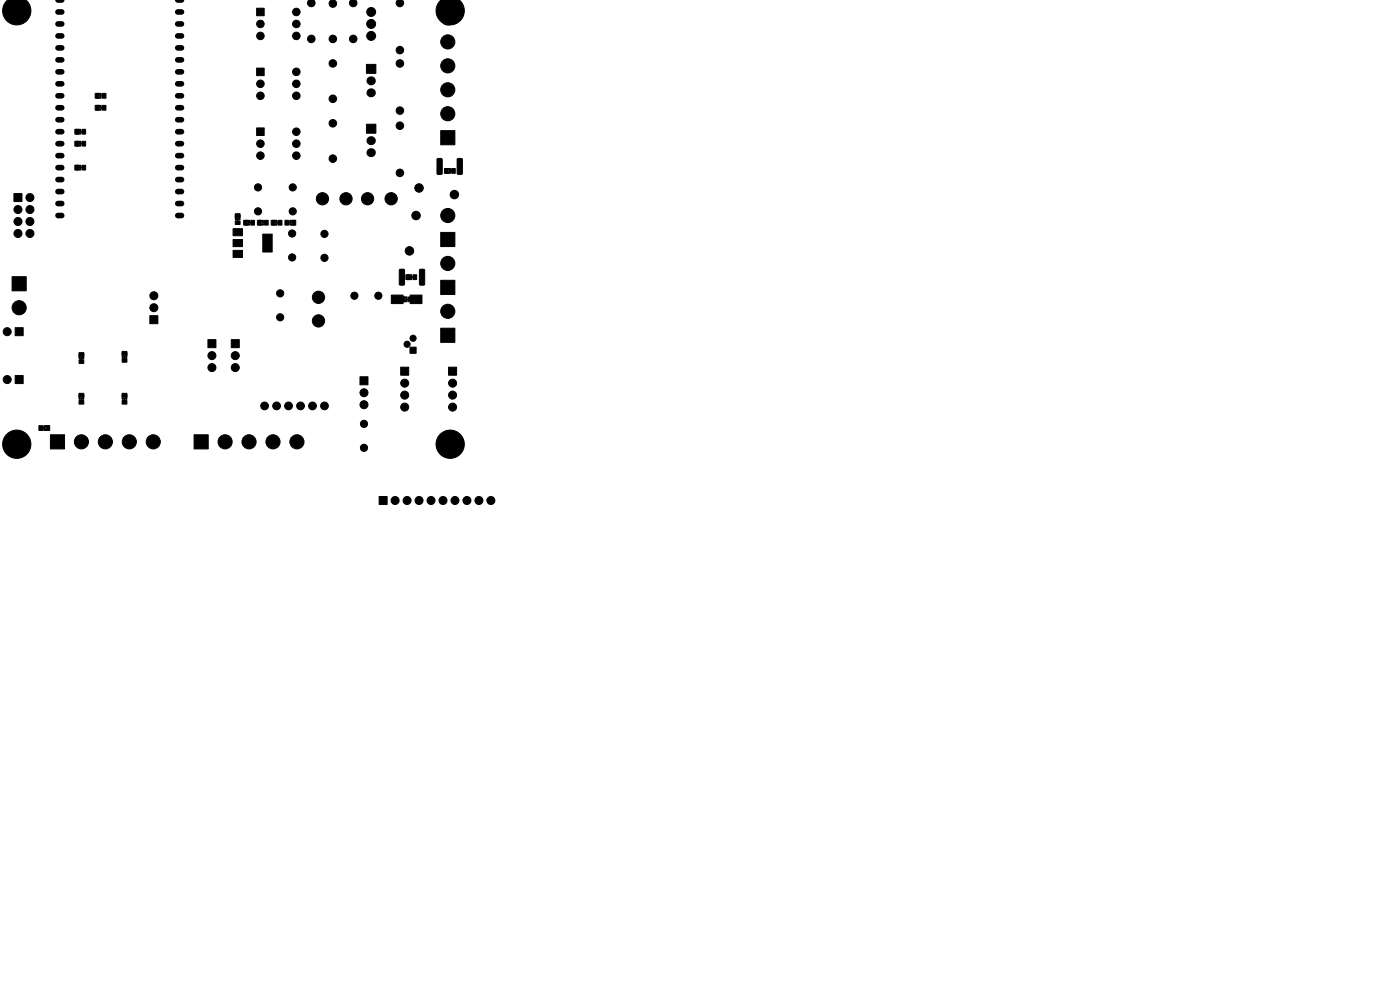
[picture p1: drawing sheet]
<svg xmlns="http://www.w3.org/2000/svg" width="297mm" height="210mm" viewBox="0 0 297 210" stroke-linecap="round" stroke-linejoin="round" font-family="sans-serif">
<g fill="#000" stroke="#000" stroke-width=".21">
<path d="M1.2 .4l.5-.5h3.7a3 3 0 0 1 .5 4.3 3 3 0 0 1-4.2 .4 3 3 0 0 1-.5-4.2zM54.4 1.7h1.6v1.6h-1.6zM54.4 14.4h1.6v1.6h-1.6zM77.7 13.7h2v1.9h-2zM93.2 .4l.4-.5h3.8a3 3 0 0 1 .4 4.3 3 3 0 0 1-4.2 .4 3 3 0 0 1-.4-4.2zM15.9 27.4h.7v1h-.7zM15.9 30h.7v1h-.7zM15.9 35.1h.7v1h-.7zM16.1 27.4h1v.3h-1zM16.1 28.2h1v.2h-1zM16.1 30h1v.2h-1zM16.1 30.7h1v.3h-1z"/>
<path d="M16.1 35.1h1v.2h-1zM16.1 35.8h1v.3h-1zM16.8 27.8h1v.2h-1zM16.8 30.4h1v.2h-1zM16.8 35.5h1v.2h-1zM17.4 27.4h.8v1h-.8zM17.4 30h.8v1h-.8zM17.4 35.1h.8v1h-.8zM20.2 19.8h.8v1h-.8zM20.2 22.4h.8v1h-.8zM20.5 19.8h1v.3h-1zM20.5 20.6h1v.2h-1z"/>
<path d="M20.5 22.4h1v.2h-1zM20.5 23.1h1v.3h-1zM21.2 20.2h1v.2h-1zM21.2 22.8h1v.2h-1zM21.7 19.8h.8v1h-.8zM21.7 22.4h.8v1h-.8zM54.4 27.1h1.6v1.6h-1.6zM77.7 26.4h2v1.9h-2zM92.8 33.7l.8-.1 .2 .2v3l-.1 .2h-.8l-.2-.1zM94.3 35.8h.8v1h-.8zM94.6 35.8h1v.2h-1zM94.6 36.5h1v.3h-1z"/>
<path d="M95.3 36.2h1v.2h-1zM95.8 35.8h.8v1h-.8zM93.5 27.7h3v3h-3zM97 33.7l.8-.1 .3 .2v3l-.2 .2h-.7l-.2-.1zM2.6 58.7h3v3h-3zM3 41.1h1.7v1.7h-1.7zM49.4 53.1h2v1.5h-2zM49.4 50.8h2v1.5h-2zM49.4 48.5h2v1.5h-2zM49.9 45.3h1v.8h-1zM49.9 45.6h.3v1h-.3zM49.9 46.9h1v.7h-1z"/>
<path d="M50.3 46.3h.2v1h-.2zM50.7 45.6h.2v1h-.2zM51.7 46.7h.8v1.1h-.8zM52 46.7h1v.3h-1zM52 47.5h1v.3h-1zM52.6 47.1h1v.2h-1zM53.2 46.7h.8v1.1h-.8zM54.6 46.7h.8v1.1h-.8zM54.9 46.7h1v.3h-1zM54.9 47.5h1v.3h-1zM55.6 47.1h1v.2h-1zM55.7 49.7h2v3.8h-2z"/>
<path d="M56.1 46.7h.8v1.1h-.8zM57.5 46.7h.8v1.1h-.8zM57.8 46.7h1v.3h-1zM57.8 47.5h1v.3h-1zM58.5 47.1h1v.2h-1zM59.1 46.7h.7v1.1h-.7zM60.5 46.7h.7v1.1h-.7zM60.8 47.1h1v.2h-1zM61.5 47.5h1v.3h-1zM61.5 46.7h1v.3h-1zM62 46.7h.7v1.1h-.7zM84.8 57.2l.8-.1 .2 .2v3l-.1 .2h-.8l-.2-.2z"/>
<path d="M86.1 58.3h.8v1h-.8zM86.4 58.3h1v.2h-1zM86.4 59.1h1v.2h-1zM87.1 58.7h1v.2h-1zM87.6 58.3h.8v1h-.8zM89 57.2l.8-.1 .3 .2v3l-.2 .2h-.7l-.2-.2zM93.5 49.3h3v3h-3zM3.2 69.5h1.7v1.7h-1.7zM3.2 79.7h1.7v1.7h-1.7zM16.8 74.8h1v.8h-1zM16.8 75.1h.2v1h-.2zM16.8 76.3h1v.8h-1z"/>
<path d="M17.2 75.8h.2v1h-.2zM17.5 75.1h.3v1h-.3zM25.9 74.5h1v.8h-1zM25.9 74.8h.3v1h-.3zM25.9 76.1h1v.7h-1zM26.3 75.5h.2v1h-.2zM26.7 74.8h.2v1h-.2zM31.8 67h1.7v1.7h-1.7zM44.1 72h1.7v1.7h-1.7zM49.1 72h1.7v1.7h-1.7zM85 77.9h1.7v1.7h-1.7zM85.1 63h.8v1h-.8z"/>
<path d="M85.4 63h1v.2h-1zM85.4 63.8h1v.2h-1zM83 62.6h2.5v1.8h-2.5zM86.1 63.4h1v.2h-1zM86.6 63h.8v1h-.8zM87 73.6h1.3v1.3h-1.3zM87 62.6h2.5v1.8h-2.5zM95.2 77.9h1.7v1.7h-1.7zM93.5 59.5h3v3h-3zM93.5 69.6h3v3h-3zM8.3 90.3h.7v1h-.7zM8.6 90.7h1v.2h-1z"/>
<path d="M9.3 91.1h1v.2h-1zM9.3 90.3h1v.3h-1zM9.8 90.3h.7v1h-.7zM10.7 92.2h3v3h-3zM16.8 83.4h1v.8h-1zM16.8 83.7h.2v1h-.2zM16.8 85h1v.7h-1zM17.2 84.4h.2v1h-.2zM17.5 83.7h.3v1h-.3zM25.9 83.4h1v.8h-1zM25.9 83.7h.3v1h-.3zM25.9 85h1v.7h-1z"/>
<path d="M26.3 84.4h.2v1h-.2zM26.7 83.7h.2v1h-.2zM41.2 92.2h3v3h-3zM76.4 79.9h1.7v1.7h-1.7zM80.4 105.3h1.7v1.7h-1.7z"/>
<circle cx="55.2" cy="5.1" r=".8"/>
<circle cx="55.2" cy="7.6" r=".8"/>
<circle cx="55.2" cy="17.8" r=".8"/>
<circle cx="62.9" cy="17.8" r=".8"/>
<circle cx="62.9" cy="7.6" r=".8"/>
<circle cx="62.9" cy="2.5" r=".8"/>
<circle cx="62.9" cy="15.2" r=".8"/>
<circle cx="62.9" cy="5.1" r=".8"/>
<circle cx="66" cy=".7" r=".79"/>
<circle cx="66" cy="8.3" r=".8"/>
<circle cx="70.6" cy=".8" r=".8"/>
<circle cx="70.6" cy="13.5" r=".8"/>
<circle cx="70.6" cy="8.3" r=".8"/>
<circle cx="74.9" cy=".7" r=".79"/>
<circle cx="74.9" cy="8.3" r=".8"/>
<circle cx="78.7" cy="7.6" r=".95"/>
<circle cx="78.7" cy="5.1" r=".95"/>
<circle cx="78.7" cy="2.5" r=".95"/>
<circle cx="84.8" cy=".7" r=".79"/>
<circle cx="84.8" cy="13.5" r=".8"/>
<circle cx="84.8" cy="10.6" r=".8"/>
<circle cx="95" cy="3.8" r="1.5"/>
<circle cx="95" cy="19" r="1.5"/>
<circle cx="95" cy="8.9" r="1.5"/>
<circle cx="95" cy="14" r="1.5"/>
<circle cx="54.7" cy="39.8" r=".76"/>
<circle cx="55.2" cy="30.5" r=".8"/>
<circle cx="55.2" cy="33" r=".8"/>
<circle cx="55.2" cy="20.3" r=".8"/>
<circle cx="62.1" cy="39.8" r=".76"/>
<circle cx="62.9" cy="33" r=".8"/>
<circle cx="62.9" cy="20.3" r=".8"/>
<circle cx="62.9" cy="27.9" r=".8"/>
<circle cx="62.9" cy="30.5" r=".8"/>
<circle cx="70.6" cy="26.2" r=".8"/>
<circle cx="70.6" cy="21" r=".8"/>
<circle cx="70.6" cy="33.7" r=".8"/>
<circle cx="84.8" cy="26.7" r=".8"/>
<circle cx="84.8" cy="23.5" r=".8"/>
<circle cx="84.8" cy="36.7" r=".8"/>
<circle cx="88.9" cy="39.9" r=".9"/>
<circle cx="95" cy="24.1" r="1.5"/>
<circle cx="3.8" cy="47" r=".85"/>
<circle cx="3.8" cy="44.4" r=".85"/>
<circle cx="3.8" cy="49.5" r=".85"/>
<circle cx="6.3" cy="44.4" r=".85"/>
<circle cx="6.3" cy="47" r=".85"/>
<circle cx="6.3" cy="49.5" r=".85"/>
<circle cx="6.3" cy="41.9" r=".85"/>
<circle cx="54.7" cy="44.8" r=".76"/>
<circle cx="62" cy="54.6" r=".76"/>
<circle cx="62" cy="49.5" r=".76"/>
<circle cx="62.1" cy="44.8" r=".76"/>
<circle cx="68.4" cy="42.2" r="1.3"/>
<circle cx="68.8" cy="54.7" r=".76"/>
<circle cx="68.8" cy="49.6" r=".76"/>
<circle cx="73.4" cy="42.2" r="1.3"/>
<circle cx="78" cy="42.2" r="1.3"/>
<circle cx="83" cy="42.2" r="1.3"/>
<circle cx="86.9" cy="53.2" r=".9"/>
<circle cx="88.3" cy="45.7" r=".9"/>
<circle cx="95" cy="55.9" r="1.5"/>
<circle cx="95" cy="45.7" r="1.5"/>
<circle cx="96.4" cy="41.3" r=".9"/>
<circle cx="1.5" cy="70.4" r=".85"/>
<circle cx="4.1" cy="65.3" r="1.5"/>
<circle cx="32.6" cy="62.7" r=".85"/>
<circle cx="32.6" cy="65.3" r=".85"/>
<circle cx="45" cy="75.4" r=".85"/>
<circle cx="45" cy="78" r=".85"/>
<circle cx="49.9" cy="78" r=".85"/>
<circle cx="49.9" cy="75.4" r=".85"/>
<circle cx="59.4" cy="67.3" r=".76"/>
<circle cx="59.4" cy="62.2" r=".76"/>
<circle cx="67.6" cy="63.1" r="1.3"/>
<circle cx="67.6" cy="68.1" r="1.3"/>
<circle cx="75.2" cy="62.7" r=".76"/>
<circle cx="80.3" cy="62.7" r=".76"/>
<circle cx="86.4" cy="73" r=".65"/>
<circle cx="87.6" cy="71.8" r=".65"/>
<circle cx="95" cy="66" r="1.5"/>
<circle cx="1.5" cy="80.5" r=".85"/>
<circle cx="3.6" cy="94.2" r="3"/>
<circle cx="17.3" cy="93.7" r="1.5"/>
<circle cx="22.4" cy="93.7" r="1.5"/>
<circle cx="27.4" cy="93.7" r="1.5"/>
<circle cx="32.5" cy="93.7" r="1.5"/>
<circle cx="47.8" cy="93.7" r="1.5"/>
<circle cx="52.8" cy="93.7" r="1.5"/>
<circle cx="56.1" cy="86.1" r=".82"/>
<circle cx="57.9" cy="93.7" r="1.5"/>
<circle cx="58.7" cy="86.1" r=".82"/>
<circle cx="61.2" cy="86.1" r=".82"/>
<circle cx="63" cy="93.7" r="1.5"/>
<circle cx="63.8" cy="86.1" r=".82"/>
<circle cx="66.3" cy="86.1" r=".82"/>
<circle cx="68.8" cy="86.1" r=".82"/>
<circle cx="77.2" cy="89.9" r=".76"/>
<circle cx="77.2" cy="95" r=".76"/>
<circle cx="77.2" cy="85.9" r=".85"/>
<circle cx="77.2" cy="83.3" r=".85"/>
<circle cx="85.9" cy="83.8" r=".85"/>
<circle cx="85.9" cy="86.4" r=".85"/>
<circle cx="85.9" cy="81.3" r=".85"/>
<circle cx="95.5" cy="94.2" r="3"/>
<circle cx="96" cy="81.3" r=".85"/>
<circle cx="96" cy="86.4" r=".85"/>
<circle cx="96" cy="83.8" r=".85"/>
<circle cx="83.8" cy="106.2" r=".85"/>
<circle cx="86.4" cy="106.2" r=".85"/>
<circle cx="88.9" cy="106.2" r=".85"/>
<circle cx="91.4" cy="106.2" r=".85"/>
<circle cx="94" cy="106.2" r=".85"/>
<circle cx="96.5" cy="106.2" r=".85"/>
<circle cx="99.1" cy="106.2" r=".85"/>
<circle cx="101.6" cy="106.2" r=".85"/>
<circle cx="104.1" cy="106.2" r=".85"/>
</g>
<path d="M78.7 17.1h.1M78.7 19.7h.1M78.7 29.8h.1M78.7 32.4h.1" fill="none" stroke="#000" stroke-width="1.9"/>
<g fill="none" stroke="#000" stroke-width="1.2">
<path d="M12.3 0h.8M12.3 2.5h.8M12.3 5.1h.8M12.3 7.6h.8M12.3 10.2h.8M12.3 12.7h.8M12.3 15.2h.8M12.3 17.8h.8M37.7 0h.8M37.7 2.5h.8M37.7 5.1h.8M37.7 7.6h.8"/>
<path d="M37.7 10.2h.8M37.7 12.7h.8M37.7 15.2h.8M37.7 17.8h.8M12.3 20.3h.8M12.3 22.9h.8M12.3 25.4h.8M12.3 27.9h.8M12.3 30.5h.8M12.3 33h.8M12.3 35.6h.8M12.3 38.1h.8"/>
<path d="M37.7 20.3h.8M37.7 22.9h.8M37.7 25.4h.8M37.7 27.9h.8M37.7 30.5h.8M37.7 33h.8M37.7 35.6h.8M37.7 38.1h.8M12.3 40.6h.8M12.3 43.2h.8M12.3 45.7h.8M37.7 40.6h.8"/>
<path d="M37.7 43.2h.8M37.7 45.7h.8"/>
</g>
</svg>
